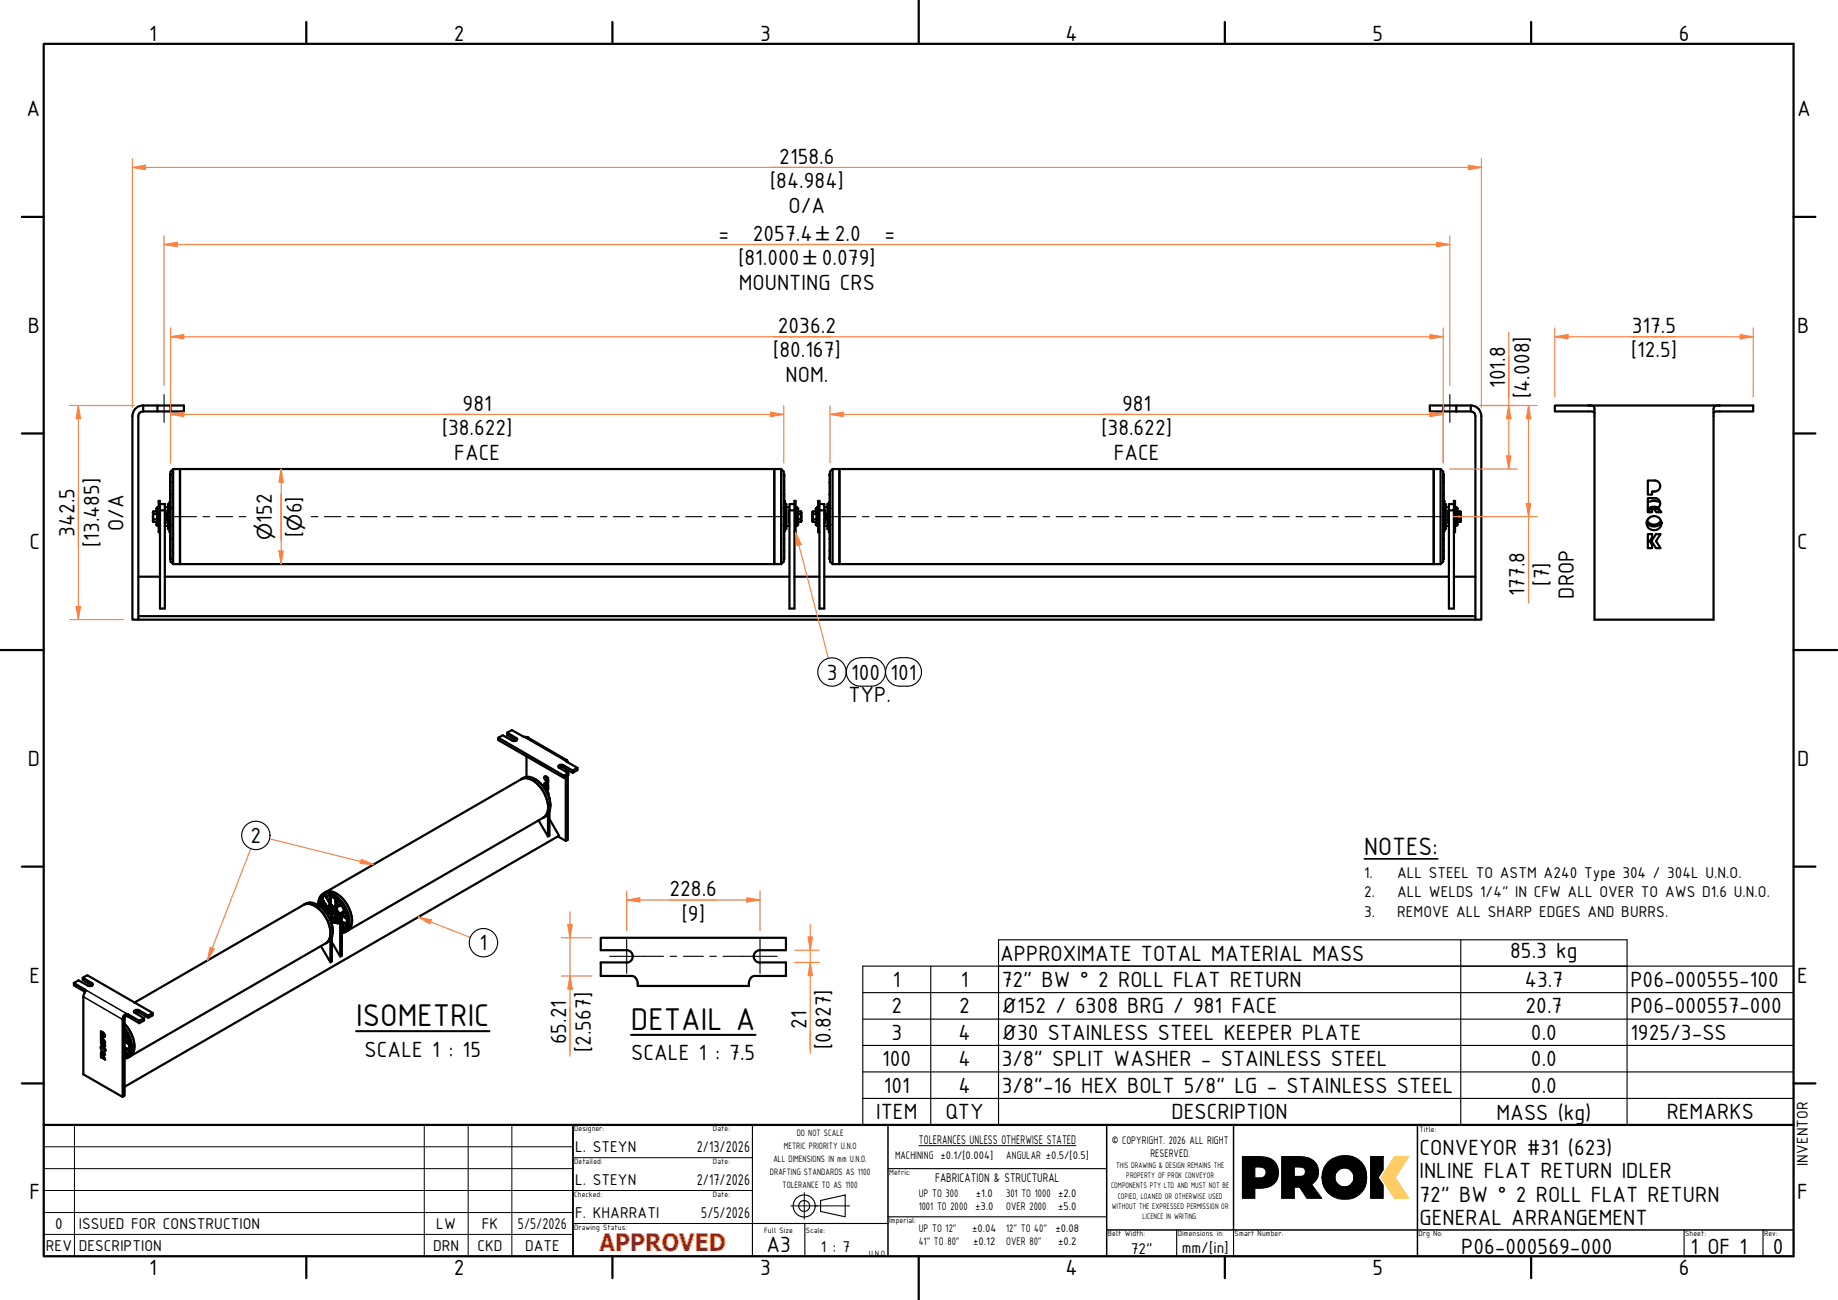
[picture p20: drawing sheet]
<svg xmlns="http://www.w3.org/2000/svg" width="420mm" height="297mm" viewBox="0 0 420 297" stroke-linecap="round" stroke-linejoin="round" font-family="sans-serif">
<defs><g id="words">
<g font-size="7.7">
<text x="81.4" y="234.5">ISOMETRIC</text>
<text x="144.2" y="235.4">DETAIL A</text>
</g>
<text font-size="6.2" x="311.9" y="195.4">NOTES:</text>
<text font-size="5.5" fill="#f00" x="137" y="285.8">APPROVED</text>
<g font-size="5.4">
<text x="34.1" y="9.3">1</text>
<text x="103.8" y="9.3">2</text>
<text x="173.8" y="9.3">3</text>
<text x="243.6" y="9.3">4</text>
<text x="313.8" y="9.3">5</text>
<text x="383.8" y="9.3">6</text>
<text x="6.1" y="26.5">A</text>
<text x="410.8" y="26.5">A</text>
<text x="178.1" y="37.4">2158.6</text>
<text x="176.1" y="43">[84.984]</text>
<text x="180.3" y="48.6">O/A</text>
<text x="164.3" y="55">=</text>
<text x="172.1" y="55">2057.4</text>
<text x="190.8" y="55">2.0</text>
<text x="202.2" y="55">=</text>
<text x="168.8" y="60.6">[81.000</text>
<text x="187.9" y="60.6">0.079]</text>
<text x="168.9" y="66.2">MOUNTING CRS</text>
<text x="6.4" y="76.1">B</text>
<text x="177.8" y="76.1">2036.2</text>
<text x="373" y="76.1">317.5</text>
<text x="410.8" y="76.1">B</text>
<text x="176.7" y="81.6">[80.167]</text>
<text x="372.9" y="81.6">[12.5]</text>
<text x="179.6" y="87.3">NOM.</text>
<text x="344" y="88.6" transform="rotate(-90 344 88.6)">101.8</text>
<text x="105.7" y="93.8">981</text>
<text x="256.5" y="93.8">981</text>
<text x="349.6" y="90.9" transform="rotate(-90 349.6 90.9)">[4.008]</text>
<text x="101" y="99.4">[38.622]</text>
<text x="251.8" y="99.4">[38.622]</text>
<text x="103.8" y="105">FACE</text>
<text x="254.6" y="105">FACE</text>
<text x="62.1" y="119.4" transform="rotate(-90 62.1 119.4)">152</text>
<text x="69" y="117.3" transform="rotate(-90 69 117.3)">6]</text>
<text x="6.7" y="125.5">C</text>
<text x="17" y="122.7" transform="rotate(-90 17 122.7)">342.5</text>
<text x="22.6" y="125" transform="rotate(-90 22.6 125)">[13.485]</text>
<text x="28.2" y="121.3" transform="rotate(-90 28.2 121.3)">O/A</text>
<text x="69" y="122.6" transform="rotate(-90 69 122.6)">[</text>
<text x="410.8" y="125.5">C</text>
<text x="348.5" y="136.3" transform="rotate(-90 348.5 136.3)">177.8</text>
<text x="354.2" y="133.8" transform="rotate(-90 354.2 133.8)">[7]</text>
<text x="359.7" y="136.8" transform="rotate(-90 359.7 136.8)">DROP</text>
<text x="189" y="155.3">3</text>
<text x="194.6" y="155.3">100</text>
<text x="203.6" y="155.3">101</text>
<text x="193.9" y="160.3">TYP.</text>
<text x="6.4" y="175">D</text>
<text x="410.8" y="175">D</text>
<text x="57.3" y="192.6">2</text>
<text x="153.1" y="204.8">228.6</text>
<text x="155.9" y="210.3">[9]</text>
<text x="109.6" y="217.1">1</text>
<text x="228.6" y="219.5">APPROXIMATE TOTAL MATERIAL MASS</text>
<text x="345.2" y="219">85.3 kg</text>
<text x="6.7" y="224.5">E</text>
<text x="204.1" y="225.5">1</text>
<text x="219.6" y="225.5">1</text>
<text x="229" y="225.5">72&quot; BW ° 2 ROLL FLAT RETURN</text>
<text x="348.6" y="225.5">43.7</text>
<text x="372.7" y="225.5">P06-000555-100</text>
<text x="410.8" y="224.5">E</text>
<text x="203.8" y="231.5">2</text>
<text x="219.3" y="231.5">2</text>
<text x="229" y="231.5">Ø152 / 6308 BRG / 981 FACE</text>
<text x="348.7" y="231.5">20.7</text>
<text x="372.7" y="231.5">P06-000557-000</text>
<text x="129.4" y="238.6" transform="rotate(-90 129.4 238.6)">65.21</text>
<text x="184.4" y="235" transform="rotate(-90 184.4 235)">21</text>
<text x="189.9" y="239.8" transform="rotate(-90 189.9 239.8)">[0.827]</text>
<text x="203.8" y="237.6">3</text>
<text x="219.1" y="237.6">4</text>
<text x="229" y="237.6">Ø30 STAINLESS STEEL KEEPER PLATE</text>
<text x="350" y="237.6">0.0</text>
<text x="372.7" y="237.6">1925/3-SS</text>
<text x="83.4" y="241.5">SCALE 1 : 15</text>
<text x="135" y="240.4" transform="rotate(-90 135 240.4)">[2.567]</text>
<text x="144.3" y="242.3">SCALE 1 : 7.5</text>
<text x="201.7" y="243.7">100</text>
<text x="219.1" y="243.7">4</text>
<text x="229" y="243.7">3/8&quot; SPLIT WASHER - STAINLESS STEEL</text>
<text x="350" y="243.7">0.0</text>
<text x="202" y="249.7">101</text>
<text x="219.1" y="249.7">4</text>
<text x="229" y="249.7">3/8&quot;-16 HEX BOLT 5/8&quot; LG - STAINLESS STEEL</text>
<text x="350" y="249.7">0.0</text>
<text x="200.3" y="255.8">ITEM</text>
<text x="216.1" y="255.8">QTY</text>
<text x="267.8" y="255.8">DESCRIPTION</text>
<text x="342.1" y="255.9">MASS (kg)</text>
<text x="381" y="255.8">REMARKS</text>
<text x="324.5" y="264">CONVEYOR #31 (623)</text>
<text x="324.5" y="269.3">I</text>
<text x="325.5" y="269.3">NLINE FLAT RETURN IDLER</text>
<text x="6.7" y="274.1">F</text>
<text x="324.5" y="274.6">72&quot; BW ° 2 ROLL FLAT RETURN</text>
<text x="410.8" y="274.1">F</text>
<text x="324.5" y="279.8">GENERAL ARRANGEMENT</text>
<text x="175.2" y="286">A3</text>
<text x="334" y="286.5">P06-000569-000</text>
<text x="386.5" y="286.5">1 OF 1</text>
<text x="405.3" y="286.5">0</text>
<text x="34.1" y="291.3">1</text>
<text x="103.8" y="291.3">2</text>
<text x="173.8" y="291.3">3</text>
<text x="243.6" y="291.3">4</text>
<text x="313.8" y="291.3">5</text>
<text x="383.8" y="291.3">6</text>
</g>
<g font-size="4.6">
<text x="186.6" y="55">±</text>
<text x="183.6" y="60.6">±</text>
<text x="62.1" y="123.3" transform="rotate(-90 62.1 123.3)">⌀</text>
<text x="69" y="121.2" transform="rotate(-90 69 121.2)">⌀</text>
</g>
<g font-size="3.9">
<text x="311.9" y="200.5">1.</text>
<text x="319.4" y="200.5">ALL STEEL TO ASTM A240 Type 304 / 304L U.N.O.</text>
<text x="311.9" y="205">2.</text>
<text x="311.9" y="209.5">3.</text>
<text x="319.4" y="205">ALL WELDS 1/4&quot; IN CFW ALL OVER TO AWS D1.6 U.N.O.</text>
<text x="319.4" y="209.5">REMOVE ALL SHARP EDGES AND BURRS.</text>
<text x="131.5" y="263.3">L. STEYN</text>
<text x="159.3" y="263.3">2/13/2026</text>
<text x="413.3" y="266.4" transform="rotate(-90 413.3 266.4)">INVENTOR</text>
<text x="131.5" y="270.8">L. STEYN</text>
<text x="159.3" y="270.8">2/17/2026</text>
<text x="12.6" y="280.8">0</text>
<text x="18" y="280.8">ISSUED FOR CONSTRUCTION</text>
<text x="99.7" y="280.8">LW</text>
<text x="110.1" y="280.8">FK</text>
<text x="118.4" y="280.8">5/5/2026</text>
<text x="131.5" y="278.3">F. KHARRATI</text>
<text x="160.3" y="278.3">5/5/2026</text>
<text x="10.5" y="285.8">REV</text>
<text x="18" y="285.8">DESCRIPTION</text>
<text x="99" y="285.8">DRN</text>
<text x="109.1" y="285.8">CKD</text>
<text x="120" y="285.8">DATE</text>
<text x="187.6" y="286">1 : 7</text>
<text x="258.5" y="286.5">72&quot;</text>
<text x="270.1" y="286.3">mm/[in]</text>
</g>
<g font-size="3.1">
<text x="210.1" y="261.3">TOLERANCES UNLESS OTHERWISE STATED</text>
<text x="213.8" y="270">FABRICATION &amp; STRUCTURAL</text>
</g>
<g font-size="2.7">
<text x="254.1" y="261.3">© COPYRIGHT. 2026 ALL RIGHT</text>
<text x="204.6" y="264.9">MACHINING ±0.1/[0.004]</text>
<text x="230" y="264.9">ANGULAR ±0.5/[0.5]</text>
<text x="263" y="264.4">RESERVED.</text>
<text x="210" y="273.4">UP TO 300</text>
<text x="223.1" y="273.4">±1.0</text>
<text x="230" y="273.4">301 TO 1000 ±2.0</text>
<text x="210" y="276.4">1001 TO 2000 ±3.0</text>
<text x="210" y="281.4">UP TO 12&quot;</text>
<text x="222.2" y="281.4">±0.04</text>
<text x="230" y="276.4">OVER 2000</text>
<text x="230" y="281.4">12&quot; TO 40&quot;</text>
<text x="241.3" y="281.4">±0.08</text>
<text x="241.9" y="276.4">±5.0</text>
<text x="210" y="284.4">41&quot; TO 80&quot;</text>
<text x="222.5" y="284.4">±0.12</text>
<text x="230" y="284.4">OVER 80&quot;</text>
<text x="241.9" y="284.4">±0.2</text>
</g>
<g font-size="2.3">
<text x="179.2" y="262.5">METRIC PRIORITY U.N.O</text>
<text x="182.1" y="259.5">DO NOT SCALE</text>
<text x="176" y="268.5">DRAFTING STANDARDS AS 1100</text>
<text x="176.8" y="265.5">ALL DIMENSIONS IN mm U.N.O.</text>
<text x="178.9" y="271.6">TOLERANCE TO AS 1100</text>
</g>
<g font-size="2">
<text x="255.1" y="266.9">THIS DRAWING &amp; DESIGN REMAINS THE</text>
<text x="257.5" y="269.3">PROPERTY OF PROK CONVEYOR</text>
<text x="254" y="271.6">COMPONENTS PTY LTD AND MUST NOT BE</text>
<text x="255.5" y="273.9">COPIED, LOANED OR OTHERWISE USED</text>
<text x="254.2" y="276.2">WITHOUT THE EXPRESSED PERMISSION OR</text>
<text x="261.2" y="278.5">LICENCE IN WRITING.</text>
</g>
<g font-size="1.9">
<text x="131.2" y="258.5">Designer:</text>
<text x="163" y="258.5">Date:</text>
<text x="324.5" y="258.7">Title:</text>
<text x="131.2" y="266">Detailed:</text>
<text x="163" y="266">Date:</text>
<text x="203.2" y="268.5">Metric:</text>
<text x="131.2" y="273.5">Checked:</text>
<text x="163" y="273.5">Date:</text>
<text x="131.2" y="281">Drawing Status:</text>
<text x="174.7" y="281.8">Full Size</text>
<text x="184.2" y="281.8">Scale:</text>
<text x="203.2" y="279.6">Imperial:</text>
<text x="198.6" y="286.9">U.N.O.</text>
<text x="253.2" y="282.5">Belt Width:</text>
<text x="269.2" y="282.5">Dimensions in:</text>
<text x="282.2" y="282.5">Smart Number:</text>
<text x="324.2" y="282.5">Drg No:</text>
<text x="385.2" y="282.5">Sheet:</text>
<text x="403.3" y="282.5">Rev:</text>
</g>
</g></defs>
<!-- layer: Visible (ISO) -->
<g fill="none" stroke="#000" stroke-width=".51">
<path d="M30.9 93.5l-.5 .9-.1 .7v46.5h1.3v-46.5l.3-.7M32.7 94l-.5 .1-.3 .3M32.7 92.7l-1 .2-.8 .6M32.7 92.7h3.3M32.7 94h3.3M32.7 92.7v1.3M36 92.7h3v1.3h-3zM39 92.7h3v1.3h-3M329.9 92.7h-3v1.3h3M329.9 92.7h3v1.3h-3zM332.9 92.7h3.3M332.9 94h3.3"/>
<path d="M336.2 94l.8 .4M336.2 92.7l1.1 .2 .7 .6M336.2 92.7v1.3M338 93.5l.5 .9 .1 .7v46.5h-1.3v-46.5l-.3-.7M363.1 92.7h37.7v1.3h-7.9a.87 .87 0 0 0-1.2 .4M363.1 92.7h-7.7v1.3h7.9a.79 .79 0 0 1 1.2 .4M363.1 92.7a.99 .99 0 0 1 1.4 .8v48.1h27.2v-48.1a1.01 1.01 0 0 1 1.4-.8M35.1 118.6v.6M35.1 116.9v1.7M35.1 117.5h.8v1.1h-.8M35.1 116.9h.8v.6M35.1 116.9v2.3"/>
<path d="M35.7 119.2v.7l.3 .3M35.9 118.6v.6h-.8M35.9 118.6v.7h.4M36 115.9l-.3 .3v.7M36 115.9v.9M36 119.3v.9M36 115.9h.3M36.3 118.5l-.4 .1h.4M36.3 116.8h-.4v1.7M36.6 115.2h1.1v1.4h-1.1zM36.6 115.2v-.7h-.3v7.1h.3M36.6 116.6v22.5h1.1v-22.5h.1v.8"/>
<path d="M37.7 115.9h.7M37.7 117.4h.4M37.7 118.7h.4M37.8 118.7v.8h-.1M38.1 117.4l.1 .1v1.1l-.1 .1M38.1 117.4v1.3M38.4 115.2h.2v5.7h-.2zM38.6 115.3h.1M38.9 116h.1M38.9 119.9v.1M38.9 113v3M38.9 110.2v2.8"/>
<path d="M38.9 116.1v3.9M38.9 114.8h-.2v6.8h.2M38.9 113h.1M38.9 110.2h.1M38.9 116.1h.1M38.9 108.6h.1M38.9 116v.1M39 116.1h.1M39 108.3l-.1 1.9M39 112.9h.1M39 110.2h.1M39 116.1h-.1"/>
<path d="M39 108.6h-.1M39 108.3h.1M39.6 107.2l-.6 .6v20.5l.6 .6M39.6 107.2v21.7M39.6 107.2h1.5M41.1 107.2h135.9v21.7h-135.9M41.1 107.2v21.7M178.6 107.2h-1.6v21.7h1.6M178.6 107.2l.6 .6v20.5l-.6 .6M178.6 107.2v21.7M179.2 112.9h.1M179.2 116.1h.1"/>
<path d="M179.2 108.6h.1M179.2 110.2h.1M179.2 108.3h.1M179.2 113h.1M179.2 116h.1M179.2 116v.1M179.2 119.9v.1M179.3 108.4v7.6M179.3 116.1v3.9M179.3 114.5h.2v6.9h-.2M179.5 115.3h.1M179.5 115.2h.2v5.7h-.2z"/>
<path d="M179.7 115.9h.8M180.5 115.2h1.1v1.4h-1.1zM181.6 116.6v22.5h-1.1v-22.5h-.2v2.9h.2M181.6 115.2v-.7h.3v7.1h-.3M181.9 115.9h.3M182.2 115.9v4.3M182.2 115.9l.3 .3v3.7l-.3 .3M182.5 119.2h.6M182.5 118.6h.6M182.5 117.5h.6M182.5 116.9h.6M183.1 118.6v.6"/>
<path d="M183.1 116.9v1.7M183.1 116.9v2.3M185.8 118.6v.6M185.8 116.9v1.7M185.8 117.5h.9v1.1h-.9M185.8 116.9h.9v.6M185.8 116.9v2.3M186.5 119.2v.7l.3 .3M186.7 118.6v.6h-.9M186.7 118.6v.7h.3M186.8 115.9h.2M186.8 115.9v.9"/>
<path d="M186.8 119.3v.9M186.8 115.9l-.3 .3v.7M187 118.5l-.3 .1h.3M187 116.8h-.3v1.7M187.3 115.2h1.1v1.4h-1.1zM187.3 115.2v-.7h-.3v7.1h.3M187.3 116.6v22.5h1.1v-22.5h.2v.8M188.4 115.9h.7M188.4 117.4h.4M188.4 118.7h.4M188.6 118.7v.8h-.2M188.8 117.4l.2 .1v1.1l-.2 .1"/>
<path d="M188.8 117.4v1.3M189.1 115.2h.3v5.7h-.3zM189.4 115.3h.1M189.7 116h.1M189.7 119.9v.1M189.7 113v3M189.7 110.2v2.8M189.7 116.1v3.9M189.7 114.8h-.2v6.8h.2M189.7 113h.1M189.7 110.2h.1M189.7 116.1h.1"/>
<path d="M189.7 108.6h.1M189.7 116v.1M189.7 108.3v1.9M189.7 112.9h.1M189.7 108.3h.1M190.3 107.2h1.6v21.7h-1.6M190.3 107.2l-.6 .6v20.5l.6 .6M190.3 107.2v21.7M327.7 107.2h-135.8v21.7h135.8M327.7 107.2h1.6M327.7 107.2v21.7M329.3 107.2l.6 .6v20.5l-.6 .6"/>
<path d="M329.3 107.2v21.7M329.9 112.9h.1M329.9 116.1h.1M329.9 108.6h.1M329.9 110.2h.1M329.9 108.3h.1M329.9 113h.1M329.9 116h.1M330 113h.1M330 116.1h.1M330 108.6h.1M330 110.2h.1"/>
<path d="M330 116h.1M330 119.9v.1M330 108.4v7.6M330 116.1v3.9M330 114.5h.2v6.9h-.2M330.2 115.3h.1M330.3 115.2h.2v5.7h-.2zM330.5 115.9h.7M331.2 115.2h1.2v1.4h-1.2zM332.4 116.6v22.5h-1.2v-22.5h-.2v2.9h.2M332.4 115.2v-.7h.2v7.1h-.2M332.6 115.9h.3"/>
<path d="M332.9 115.9l.3 .3v3.7l-.3 .3M332.9 115.9v4.3M333.2 119.2h.6M333.2 118.6h.6M333.2 117.5h.6M333.2 116.9h.6M333.8 118.6v.6M333.8 116.9v1.7M333.8 116.9v2.3M376.4 119.5a2.26 2.26 0 0 0 3.4 0M376.4 119.4a2.14 2.14 0 0 0 3.4 0M376.5 119a1.84 1.84 0 0 0 3.2 0"/>
<path d="M376.7 109.8h1.6a1.25 1.25 0 0 1 1.2 1.2 1.25 1.25 0 0 1-1.2 1.3h-.6v.7h-1zM376.7 114.7l1.5-.2 1.3 .3M377.5 113.8h1.1M377.7 116.2l-1 .6M377.7 116.2a1.84 1.84 0 0 1 2 .8M379 116a1.21 1.21 0 0 0 .5-1.4 1.21 1.21 0 0 0-1.2-.8h-1.6v3.2h1v-.8h.4l.5 .8h1.2l-.7-1a2.26 2.26 0 0 0-2.4 .3M379.1 116.2a2.14 2.14 0 0 0-2.4 .2M31.6 131.8h5M36 120.2h.3M37.7 131.8h142.8M37.7 120.2h.7M38.6 120.7h.1"/>
<path d="M38.9 123.1h.1M38.9 127.4v.1M38.9 125.9h.1M38.9 127.7h.1M38.9 120.1v3M38.9 123.1v4.4M38.9 127.5v.2M38.9 127.5h.1M38.9 120h.1M38.9 127.8h.1M38.9 120v.1M39 123.1v.1"/>
<path d="M39 120h.1M39 125.9h.1M39 127.8h.1M39 120h-.1M39.6 128.9h1.5M179.2 120h.1M179.2 123.1v.1M179.2 125.9h.1M179.2 127.5h.1M179.2 127.8h.1M179.2 123.1h.1M179.2 120v.1"/>
<path d="M179.2 127.4v.1M179.2 127.7h.1M179.3 120.1v7.6M179.5 120.7h.1M179.7 120.2h.8M181.6 131.8h5.7M181.9 120.2h.3M186.8 120.2h.2M188.4 131.8h142.8M188.4 120.2h.7M189.4 120.7h.1M189.7 123.1h.1"/>
<path d="M189.7 127.4v.1M189.7 125.9h.1M189.7 127.7h.1M189.7 120.1v3M189.7 123.1v4.4M189.7 127.5v.2M189.7 127.5h.1M189.7 120h.1M189.7 127.8h.1M189.7 120v.1M189.7 123.1v.1M327.7 128.9h1.6"/>
<path d="M329.9 120h.1M329.9 123.1v.1M329.9 125.9h.1M329.9 127.8h.1M330 120v.1M330 127.5h-.1M330 123.1h-.1M330 125.9h-.1M330 127.4v.1M330 127.7h.1M330 120.1v7.6M330.2 120.7h.1"/>
<path d="M330.5 120.2h.7M332.4 131.8h4.9M332.6 120.2h.3M376.7 122h1v.8l-.6 .8 .6 .9v.8h-1zM378.5 122h1.1l-1.1 1.6 1.1 1.7h-1.1l-1-1.7zM31.6 140.8h305.7M31.6 141.6h305.7M113.9 168.6v.5l15 8.6M116 167.4l1-.6 2.6 1.5 .9 .1 9 5.3M116 167.4l2 1.2a.39 .39 0 0 1 .2 .6 .39 .39 0 0 1-.6 .1h-.5l-2.2-1.3-1 .6 15 8.6 1-.6M116 167.4v.6l2.1 1.2M119.2 178a3.4 3.4 0 0 1 4 1.5 6.8 6.8 0 0 1 1.9 6.3l-.9 1"/>
<path d="M119.2 178a3.1 3.1 0 0 1 4.3 1 7.1 7.1 0 0 1 2.1 6.5l-.5 .8-.9 .5M119.2 178l-44.9 25.9M120.4 172.8v4.7M122.2 178a7.4 7.4 0 0 1 3.6 6.2M124.5 179.6l-.1-.3a.28 .28 0 0 1 .1-.3 .28 .28 0 0 1 .3-.1l.5 .4v1.2l-.3-.2 .3-.2M124.5 179.6l-.2 .3 .5-.3 .3 .2M124.8 177.4l.5 .8M124.8 179l.2 .4M124.9 179.9l.1 .1M125 178.5l-.4-.2-.2-.5a.29 .29 0 0 1 0-.3 .29 .29 0 0 1 .4-.1l.5 .3v1.2l-.3-.1 .3-.2M125 179.4l-.5 .2M125 179.4l-.2 .2"/>
<path d="M125.3 178.3l-.3 .2v.3M125.3 179.8l-.3 .2v.3M125.3 179.6l-.6 .5-.3-.2M127.8 175.4l.8-.1 2.3 1.3v-.5M127.8 175.4a.4 .4 0 0 1-.1-.5 .4 .4 0 0 1 .5-.2l.6 .2 2.1 1.2M127.8 175.4l2.1 1.2M129.3 175.7v.6M129.3 177.5v14.6M129.6 173.7h-.3l.1 .3 2.6 1.5M129.6 173.7l.2 .5M129.8 177.2v14.7l-.5 .2M129.8 176v.6"/>
<path d="M129.9 176.6v.6l-1 .5v-.5M132 175.5l-1.1 .6M132 175.5v.5l-1.1 .6M124.2 186.8l-44.8 25.9M124.8 180.5l.6 .7-.1 .5M125.3 181.5l.1 .1M125.3 186.1v5M125.5 182.2l.1 .2M125.6 182.4v.1M125.6 187.1l2.2 3.9-99.3 57.3M125.6 185.4v5.5l-.3 .2-2.2-3.7M127.6 191.1l1.7 1"/>
<path d="M69.4 206.7a3.5 3.5 0 0 1 4 1.5 6.7 6.7 0 0 1 1.8 6.5l-.7 .8M69.4 206.7a3 3 0 0 1 4.1 .8 7 7 0 0 1 2.4 6.7l-.5 .8-.9 .5M69.4 206.7l-38.7 22.4M72.5 206.7a7.5 7.5 0 0 1 3.6 6.2M72.8 206.9a2.07 2.07 0 0 1 2.2-2.6 6.9 6.9 0 0 1 4.4 7.4 1.9 1.9 0 0 1-1.3 1.3M72.8 206.7a2.19 2.19 0 0 1 .7-2.2 2.19 2.19 0 0 1 2.4-.3 7.1 7.1 0 0 1 3.8 7.9 1.81 1.81 0 0 1-1.6 1.1M72.8 206.9a2.09 2.09 0 0 1 1-2.3 2.09 2.09 0 0 1 2.5 .3 6.8 6.8 0 0 1 3 6.9 1.61 1.61 0 0 1-1.2 1.2M73 206.3l-.1 .6a2.03 2.03 0 0 1 1-2.2 2.03 2.03 0 0 1 2.4 .3 6.8 6.8 0 0 1 3 6.7 1.66 1.66 0 0 1-1.2 1.2M73 206.4l1.3 .6M73.1 206.7l.2 .1-.2-.1v.4M73.2 207h.1M73.2 207v-.1l.1 .1"/>
<path d="M73.2 206.9v.1M73.3 206.8l.1 .2M73.4 206.5v.5M73.4 206.2v.1M73.4 206.4h.1M73.4 205.2l-.1 .2a.5 .5 0 0 0-.1 .8l.8 .4 .1-.2M73.4 207l1.3 .7 .4-.2 .1 .2a1.05 1.05 0 0 1 1.4 .7M73.4 206.9h.1M73.4 205.3l.6 1.1M73.4 207l.4-.3 1.3 .8M73.4 207l-.2 .1M73.7 206.6v.2"/>
<path d="M73.8 206l-.1 .4M73.9 204.8l-.3 .4 .7 1.2a.75 .75 0 0 0 .9 .6M73.9 204.8l.4-.1 .8 1.3a.77 .77 0 0 1 0 1M73.9 204.8h.1M74 206.7v.2v-.2M74 206.4v.1M74.2 208.1l.1-.1a.88 .88 0 0 1 1.3 .2l1.7 1.5 .3 .7a.39 .39 0 0 1 0 .4 .39 .39 0 0 1-.4 .2l-1.5-.3M74.3 203.9a3.5 3.5 0 0 1 4.1 1.5 6.8 6.8 0 0 1 1.8 6.3l-.3 .6-.5 .4M74.3 203.9l-.5 .3M74.4 207.8a1.13 1.13 0 0 1 1.4 .3l1.7 1.7 .2 .8-.3 .3M74.5 204.6v.2l.9 1.1M74.5 215.5l-44.8 25.9"/>
<path d="M74.5 204.7l.9 .1-.1 1M74.5 208.5a.85 .85 0 0 1 1.3 .8l.1 .2a.48 .48 0 0 1-.4 .7 .73 .73 0 0 0 .6-.6 .73 .73 0 0 0-.3-.7l-.2-.3a.56 .56 0 0 0-1-.1M74.6 208.6a.95 .95 0 0 1 .9 .5 .95 .95 0 0 1 0 1M74.6 204.4l-.4 .1M74.9 208.3l-.2 .1 .1-.1M75.1 207.6a1.13 1.13 0 0 1 1.8 .8l.1 .2M75.3 205.8h.1M75.3 207.7a1.08 1.08 0 0 1 1.5 .7M75.3 207.4a1.45 1.45 0 0 1 1.8 1.2M75.5 207.9l.4 .1 .4 .3M75.5 214.8v5.1M75.8 210.9l.1 .4"/>
<path d="M75.9 214.1v5.6l-.4 .2-2.1-3.7M75.9 210l-.2 .1h.2M76 209.4l-.1 .6M76 210.1l.2 .5zM76 209.9h.2l-.2 .2zM76 209.9l.7-.2 .3 .4M76.1 208.4l.3-.1 1.3 .7M76.2 210.6l.3 .2zM76.2 209.9l.3 .2zM76.2 208.6l1.1 .6M76.3 209.7a.6 .6 0 0 1 .6 .2 .6 .6 0 0 1 .1 .7M76.4 209.7a.65 .65 0 0 1 .8 .8"/>
<path d="M76.5 210.1l.2 .5zM76.6 207.1l.1-.1-.1-1.7-1-.5-.1 1.2a1.03 1.03 0 0 0 1.1 1.2M76.7 209.7l-.3 .2M76.7 210.6l-.2 .2zM76.7 210.3l.3-.2v.5l-.3 .1M76.9 205.6l.9 1M76.9 205.6v1.2l.2 .1 .7-.2M77 210.6l-.2 .1M77.1 207.2l.9-.3 .2 .3 .5 .9-.7 .5M77.1 207.1a1 1 0 0 0 0 1.1 1 1 0 0 0 .9 .5M77.1 210v.5M77.1 207.1h.1"/>
<path d="M77.2 210.5h-.2h.1M77.2 210.5l-.2 .1M77.2 210.5h.1M77.7 209l-.4 .2 .5 .8M77.7 209l.4 .8-.3 .2M77.8 209.2h.3l1.1 .8v1.1M77.8 210v8.6M78.1 209.8v8.5l-.3 .3-1.9-3.3M78.1 210.6l1.2 .5M78.1 211.3l.6 1-.3 .3M78.2 210.8l.5 1.3 .2 .1M78.3 210.9l.9 .5-.3 .7"/>
<path d="M78.3 210.9h.1M78.4 212.6l-.3 .2M78.7 208.3l-.5 .6 1 .8M78.8 208.4l.4 1.2M79.2 212.2l-.4 .3M79.4 212.7l-.5 .3M143.2 217.1a1.42 1.42 0 0 1 1.5 1.4 1.42 1.42 0 0 1-1.5 1.4M143.3 219.9h-6v3.1h7.1a1.72 1.72 0 0 1 1.4 1.7v.6h25.4v-.6a1.63 1.63 0 0 1 1.3-1.7h7.2v-3.1h-6M143.3 217.1h-6v-2.8h42.4v2.8h-6a1.42 1.42 0 0 0-1.4 1.4 1.42 1.42 0 0 0 1.4 1.4M16.9 224.6l2.5 1.5a.75 .75 0 0 1-.2 1l-.2 .5v17.9l9 5.1M16.9 224.6v.6l2.5 1.4M18.9 223.4l1-.6 15 8.7-1 .6"/>
<path d="M18.9 223.4l2.1 1.2a.39 .39 0 0 1 .2 .6 .39 .39 0 0 1-.5 .1l-.5-.1-2.3-1.2-1 .6M18.9 223.4v.5l2.2 1.3M23 239.1a.81 .81 0 0 1 .9 .3 .81 .81 0 0 1 0 1l-.7-.5zM23.5 239l.2 .8 .4 .3M23.5 238.4l.2 .4 .2-.1M23.5 235.9v.7M23.5 237.5v.7M23.6 238.2l-.5 .2v-1.2l.8 .6 .1 .5-.2 .2M23.6 236.7l-.5 .2v-1.2l.6 .3 .3 .4a.32 .32 0 0 1 0 .4 .32 .32 0 0 1-.4 .1l-.2-.1M23.8 238.5l.3 .5-.4-.2M23.9 238.4l-.1 .1M24 236.6l-.2-.1-.4 .3v.3l-.3-.2"/>
<path d="M24 238.1l-.6 .2v.3l-.3-.2M24 238.2l-.6 .1M28.5 234a6.7 6.7 0 0 1 1.9 6.6l-.7 .8M28.5 235.5a5.5 5.5 0 0 1 .8 5.7l-.8 .5M28.5 234.9a6 6 0 0 1 1.2 6.3l-.6 .6-.6 .1M28.5 235.6a5.2 5.2 0 0 1 .7 5.6l-.7 .4M28.5 237.7l1 .7M28.5 235.9l.4 .8-.4 .4M28.5 238l1 .7v1.1M28.5 239.4l1 .4M28.5 231.8h.8l2.5 1.4v.6l-2.7-1.6h-.3l-.3 .3v17.9l-.5 .2v-17.8zM28.5 239.6l1 .5-.4 .8-.6-1.1"/>
<path d="M29 237l-.5 .5M29 237.1l.4 1.2M29.5 238.4h.1M30.8 231.4l.8-.1 2.3 1.3v-.5M30.8 231.4a.4 .4 0 0 1-.1-.5 .4 .4 0 0 1 .5-.2l.5 .1 2.2 1.3M30.8 231.4l2.1 1.2M32.9 232.6l-1.1 .6M32.9 232.6v.6l-1.1 .6M34.9 231.5v.5l-1 .6M23.4 241.4l-.3 .2 .3 .2-.2-.8 .2-.5-.3-.1v1.2M23.4 241.1l.3-.4 .3 .2-.3 .4 .3 .8-.3-.2 .2-.1M23.8 240.8v.1"/>
<path d="M23.9 241.1l-.1-.2-.4 .2 .3 .8M28.5 240.1l.4 .9-.3 .3M28.7 241.4l-.2 .1M29.4 240.9l-.4 .3M29.7 241.4l-.5 .3"/>
<circle cx="378.2" cy="119.5" r="1.66"/>
</g>
<g fill="#000">
<circle cx="35.9" cy="119.1" r=".25"/>
<circle cx="35.9" cy="117" r=".25"/>
<circle cx="38.9" cy="116.1" r=".25"/>
<circle cx="38.9" cy="120" r=".25"/>
<circle cx="179.3" cy="116.1" r=".25"/>
<circle cx="179.3" cy="120" r=".25"/>
<circle cx="186.7" cy="119.1" r=".25"/>
<circle cx="186.7" cy="117" r=".25"/>
<circle cx="189.7" cy="116.1" r=".25"/>
<circle cx="189.7" cy="120" r=".25"/>
<circle cx="330" cy="116.1" r=".25"/>
<circle cx="330" cy="120" r=".25"/>
<circle cx="120.6" cy="168.5" r=".25"/>
<circle cx="73.4" cy="205.2" r=".25"/>
<circle cx="74.1" cy="206.6" r=".25"/>
<circle cx="74.5" cy="204.6" r=".25"/>
<circle cx="74.5" cy="204.7" r=".25"/>
<circle cx="75.2" cy="207" r=".25"/>
<circle cx="75.2" cy="207.7" r=".25"/>
<circle cx="75.4" cy="205.9" r=".25"/>
<circle cx="75.6" cy="204.8" r=".25"/>
<circle cx="75.7" cy="204.8" r=".25"/>
<circle cx="76.5" cy="209.7" r=".25"/>
<circle cx="76.8" cy="209.9" r=".25"/>
<circle cx="77" cy="210.3" r=".25"/>
<circle cx="78" cy="208.7" r=".25"/>
<circle cx="78.2" cy="210.8" r=".25"/>
<circle cx="78.9" cy="212.1" r=".25"/>
<circle cx="78.9" cy="212.2" r=".25"/>
<circle cx="28.5" cy="239.6" r=".25"/>
<circle cx="29.5" cy="239.8" r=".25"/>
<circle cx="29.1" cy="240.9" r=".25"/>
<circle cx="29.2" cy="240.9" r=".25"/>
</g>
<!-- layer: Symbol (ISO) -->
<path d="M81.4 235.6h30.5M144.2 236.5h28.5" fill="none" stroke="#000" stroke-width=".47"/>
<!-- layer: Visible Narrow (ISO) -->
<g fill="none" stroke="#000" stroke-width=".34">
<path d="M118 168.6v.5M119.5 168.3l.5 .2M120 168.5l9.5 5.5M120.6 168.5h-.6M125.3 178.1l-.5 .3M128.8 174.9v.5M129 173.7l.5-.1-.1 .4M73 206.4h.1M73 206.4v.6M73 206.4v.6zM73 206.3h.1M73.1 206.4l-.1 .6"/>
<path d="M73.1 206l.1 .2zM73.1 206.4l1.3 .7M73.1 206.3l-.2 .7M73.1 206.4h.1M73.1 206.4h-.1M73.1 206.3l1 .5M73.1 206.3h.1M73.1 206l.1 .1zM73.1 206l.3-.7-.2 .7M73.1 206.3l1 .4M73.2 206.2l.8 .3M73.2 206.1l.8 .4z"/>
<path d="M73.2 206.1l.8 .4M73.4 205.2h.1M73.4 205.2l.2 .1M73.4 205.3l-.3 .7M73.5 205.3l.5 1.1M73.5 205.3h-.1l-.3 .7M73.6 205.3h-.2l-.4 .8 1 .5 .1-.2M73.6 205.3l.5 1.1M73.6 205.3h.1M73.7 205h.1M73.6 205v.2zM73.6 205h.1"/>
<path d="M73.6 205.2l.7 1.2M73.7 205.1l.6 1.3M74 206.4v.1M74.1 206.4v.2M74.1 206.8l.4 .3M74.1 206.4h.1M74.1 206.8h.1M74.1 206.7l.5 .5M74.1 206.7v.1M74.1 206.8l.4 .4M74.2 204.6v.1M74.2 204.6l.1 .2"/>
<path d="M74.2 204.6l-.3 .2M74.2 204.6h.1M74.3 204.6l.1 .1M74.3 204.6l-.7 .4M74.3 204.7l-.6 .3 .2-.2M74.3 206.4h.1M74.3 204.7v.1M74.3 204.7l-.7 .3 .3-.2M74.3 204.6l-.4 .2M74.3 204.4l-.3 .1M74.3 206.4l.4 .5 .4 .1M74.3 206.4l.3 .5 .5 .1"/>
<path d="M74.3 206.4l-.6-1.3 .6 1.3M74.3 206.4l.4 .5h.5M74.3 204.8l.9 1.3a.51 .51 0 0 1 0 .8 .51 .51 0 0 1-.8-.2l-.1-.3M74.3 204.8l-.3-.1-.4 .3 .7 1.4M74.3 204.8l.8 1.1M74.4 204.7l.7 1.2M74.4 204.7l.8 1.2M74.5 204.6h.9M74.5 204.8v-.2a.67 .67 0 0 1 1 .3M74.5 204.6h.1M74.5 204.7h.1M74.5 204.7v.1"/>
<path d="M74.5 204.6v.2M74.5 204.6l.9 .1-.1 1.1M74.5 204.6l.8 .1M74.5 204.6l.9 .1M74.5 204.5v.1M74.5 204.6v.1M74.5 204.8l.7 1M74.6 204.4h-.1M75.1 205.9l.2 .3a.54 .54 0 0 1-.1 .8 .54 .54 0 0 1-.8-.3l-.1-.3M75.1 205.9l.3 .6-.2 .5M75.2 205.9l.2 .9-.3 .3M75.2 205.8h.1"/>
<path d="M75.2 205.8h.2M75.2 205.9h-.1M75.2 205.7h.1M75.2 205.7l.1 .1M75.2 205.7l-.7-.9 .8 .9M75.2 205.7v.1M75.3 204.7l.2 .2M75.3 204.7h.1M75.4 204.6l.1 .3M75.4 205.8h.1M75.4 204.7v.1M75.4 205.8v.1"/>
<path d="M75.5 204.9l-.1 .9M75.5 206a.96 .96 0 0 0 1.2 1.1l.1-.4M75.5 204.9h.1M75.6 206h.1M75.6 206l.1-1.1-.1 1.1M75.6 206l.3 .9 .7 .2a1.01 1.01 0 0 1-1-1.1M75.6 206a.8 .8 0 0 0 .2 .9 .8 .8 0 0 0 .9 .1l.1-.3M75.6 204.8l1 .5M75.6 206l.1 .5 .4 .5h.6M75.6 204.8h.1M75.6 204.9v1.1M75.7 204.9l-.1 1.1"/>
<path d="M75.7 204.8l-.1 .1M75.7 204.8l.9 .6 .2 1.3M75.7 204.8v.1M75.7 204.8h.1M75.7 204.8l.9 .5M75.8 208.1l-.2 .1M76.6 205.3l.1 .2M76.6 205.3h.1M76.6 205.3l.2 .2zM76.7 205.5a1.07 1.07 0 0 0-1.1-.7l-.1 1.2M76.7 205.5l.1 1.2M76.7 206.7h.1"/>
<path d="M76.8 206.7h.1M76.8 205.7l.2-.1 .8 1-.7 .3M76.8 205.7l.1 1 .2 .2M76.8 206.7l-.2 .5M76.8 206.7v.3l-.3 .2M76.8 205.7l.2 1M76.9 205.7l.1 1-.1-1M76.9 205.7l.1 1M76.9 205.6h.1M76.9 205.6v.1M77 206.7l.1 .1M77 205.6l-.1 .1"/>
<path d="M77 205.6l.7 1.1M77 205.6l.2 .2a.83 .83 0 0 1 .6 .9M77 206.7h.1M77 206.7l.1 .1zM77 205.6h.1M77.1 206.9h.1M77.1 207.1a.97 .97 0 0 0 0 1.1 .97 .97 0 0 0 .9 .4M77.2 207.1l-.2 .1M77.2 207.2a.95 .95 0 0 0 .8 1.4M77.2 207.2a.91 .91 0 0 0-.1 1 .91 .91 0 0 0 .9 .4l.7-.5M77.2 207.1h-.1M77.3 209.6l-.1 .1"/>
<path d="M77.7 209.1l.5 .1M77.7 206.6v.1M77.7 206.6l-.6 .2 .6-.1M77.7 206.6l-.6 .2M77.8 206.4l-1-.8 1 .8M77.8 209.1l.4 .1M77.8 206.4v.3M77.8 206.4h.1M77.8 206.7l-.7 .2M77.9 209.1l-.1 .1M77.9 206.7l.8 1.2M77.9 206.8l.7 .9 .1 .4"/>
<path d="M77.9 206.8h.1M77.9 206.8l.8 1.2M77.9 206.8l.2 .1M77.9 206.7v.1M77.9 206.7l-.7 .4M77.9 206.9l-.7 .3M77.9 206.8l-.8 .3M78 206.9l-.8 .3a.91 .91 0 0 0 .8 1.4l.7-.5M78 206.9h.1M78 208.6h.1M78.1 208.6l-.2 .1M78.1 206.9l.6 1.2"/>
<path d="M78.1 208.6l-.1 .1M78.1 206.9h.1M78.1 206.9l.6 1.1M78.1 210.6h.1M78.1 211.2l.6 1.1M78.1 211.1l.6 1.1M78.1 210.6l1.1 .5M78.1 211.2l.6 1M78.2 208.8l.1 .3M78.2 209.2l1.1 .8M78.2 208.8h.1M78.2 209.2l1 .7"/>
<path d="M78.2 208.9l.1 .1M78.2 208.9l.6-.5 .4 1.2M78.3 210.8h.1M78.2 208.9h.1M78.2 209.2l1 .6M78.2 211l.6 1.1M78.3 208.9l.5-.5-.5 .5M78.3 208.9v.1zM78.3 210.9l-.1 .1M78.3 210.9l.9 .5-.3 .8-.2-.1M78.3 210.8l-.1 .2 .6 1.2 .4-.8-.1-.2M78.3 210.8l.8 .4"/>
<path d="M78.3 209l.8 .6-.8-.6M78.3 210.8l.9 .4M78.4 212.6l-.3 .1M78.7 208.1h.1M78.7 212.3l-.6 .4 .3-.1M78.7 212.3l-.6 .4M78.7 208.4h.2l.3 1.2-.9-.5M78.7 208v.1M78.7 212.2l-.1 .3-.5 .3M78.7 212.2v.2l-.3 .3M78.7 208.4l-.5 .4M78.7 208.3v.1"/>
<path d="M78.7 212.4h.1M78.7 212.2h.1M78.7 208.3h.1a1.42 1.42 0 0 1 .4 1.3M78.7 208.3l.3 .1M78.7 208.3l-.5 .5M78.7 208.3h.2l.4 1.2M78.7 207.9v.2M78.7 212.1h.1M78.7 212.1l-.5-1.1 .6 1.1M78.7 212.2v.2M78.7 212.4l-.3 .2M78.7 208.4l-.5 .5"/>
<path d="M78.7 208.1l-.6 .5M78.7 208.1l-.7 .5M78.8 212l.1 .1zM78.8 212.1h.1M78.9 212.1v.1M78.9 212.2h.1M78.9 208.4h.1M79 212.5l-.3 .1M79 208.4l.2 1.3M79 212.2h-.1M79.1 211.2h.1M79.1 211.2a.64 .64 0 0 1-.2 1"/>
<path d="M79.1 211.2l.2 .2M79.2 209.6l-.9-.6 .9 .6M79.2 211.2v.5l-.2 .5M79.2 209.6h-.1M79.2 212.2l-.1 .1M79.2 209.5v.1M79.2 211.1l-1-.5 1 .5M79.2 209.9l.1 .4-.1 .8M79.2 209.8v.1M79.2 209.8l.1 .2M79.2 211.1h.1M79.2 209.8h.1"/>
<path d="M79.2 209.8l.2 1.3M79.2 211v.1M79.2 211l-1-.4 1 .5M79.2 211h.1M79.2 211.4h.1M79.2 210h.1M79.3 209.5l-.1 .2v-.1M79.3 211.4l-.3 .8M79.3 210l-.1 1.1M79.3 211.1h.1M79.3 209.5l-.1 .1M79.3 210v1.1"/>
<path d="M79.3 210h.1M19 227.7l9 5.2 .5-.2M19.4 226.6v-.5l9.4 5.4M19.9 226.3l-.6 .7M21 224.6v.6M24 236.7l-.4 .2M28.5 237.6v.1M28.5 237.5l.6-.4 .4 1.3-1-.7M28.5 235.7l.5 1M28.5 237.9l1 .6M28.5 239.6h.1M28.5 235.9l.4 .8-.4 .4 .4-.3"/>
<path d="M28.5 235.8l.5 .9M28.5 239.8l.5 1.1 .5-.7-.1-.3M28.5 239.3l1 .5-1-.5M28.5 238l1 .6zM28.5 237.6h.1M28.5 239.9l.5 1M28.5 239.7h.1M28.5 239.3l1 .5M28.5 237.9l1 .7M28.5 240l.5 .9M28.5 237.6l.5-.5-.5 .5M28.5 237.6l.1 .1z"/>
<path d="M28.5 239.6v.1M28.5 239.6l1 .5M28.5 237.7h.1M28.5 239.6l.9 .3M28.6 237.7l.8 .6M28.6 239.6l.8 .3M28.8 231.5l-.6 .7 .4 .2M28.8 231.5l.5 .3v.5M29 236.7l-.5-.8 .5 .9M29 236.7v.1M29 236.8l-.5 .4M29 236.7h.1"/>
<path d="M29 236.8h.1M29 237.1l-.5 .5M29 237.1l.1 .1M29 237a.94 .94 0 0 1 .5 1v.3M29 237l.2 .1M29 237l-.5 .5M29 237h.1a1.42 1.42 0 0 1 .4 1.3M29 236.8l-.5 .5M29.1 237.2l.3 1.1M29.2 237.1l.3 1.3M29.2 237.1v.1M29.4 238.3l-.9-.6 .9 .6"/>
<path d="M29.4 239.9a.49 .49 0 0 1-.1 .8l-.1 .2M29.4 239.9l.1 .2M29.4 239.9h.1M29.4 238.3h.1M29.4 239.9h.1a.55 .55 0 0 1-.2 .8l-.1 .2M29.5 238.6v1.2M29.5 239.8h.1M29.5 238.6v1.2l-1-.5M29.5 238.6v.1M29.5 238.6h.1M29.5 238.3v.1M29.5 238.5l.1 1.3"/>
<path d="M29.5 238.6l.1 .1M29.5 238.5v.1M29.6 239.8h-.1M29.6 238.7v1.1M29.6 238.7l-.1 1.1M29.6 238.7h.1M29.6 239.8h.1M31.8 230.9v.5M28.5 240.1l.4 1M28.5 240.1l.5 .9M28.7 241.3l-.2 .1M28.9 241.1l-.4 .3"/>
<path d="M29 241l-.3 .4M29 240.9a.42 .42 0 0 1-.5 .6l.5-.3v-.2M29 240.8l-.5-1.1 .5 1.1M29 240.9v.2M29 241.1l-.3 .3M29 241.1h.1M29 240.8h.1M29 240.9v.1M29.1 240.8v.1M29.2 240.9h.1M29.2 241.2l-.2 .1M29.4 240.9l-.1 .1"/>
<path d="M29.5 240.1l-.4 .8-.1-.1 .1 .1M29.5 240.1l-.3 .8M29.5 240.1h.1M29.5 240.1v.1"/>
</g>
<g fill="#000">
<circle cx="73" cy="206.4" r=".17"/>
<circle cx="73" cy="206" r=".17"/>
<circle cx="73.1" cy="206" r=".17"/>
<circle cx="73.2" cy="206.2" r=".17"/>
<circle cx="73.3" cy="207" r=".17"/>
<circle cx="73.3" cy="206.8" r=".17"/>
<circle cx="73.4" cy="205.3" r=".17"/>
<circle cx="73.4" cy="205.2" r=".17"/>
<circle cx="73.6" cy="205.2" r=".17"/>
<circle cx="73.6" cy="205" r=".17"/>
<circle cx="73.6" cy="205.3" r=".17"/>
<circle cx="74" cy="206.6" r=".17"/>
<circle cx="74" cy="206.5" r=".17"/>
<circle cx="74" cy="206.4" r=".17"/>
<circle cx="74.1" cy="206.4" r=".17"/>
<circle cx="74.1" cy="206.9" r=".17"/>
<circle cx="74.1" cy="206.8" r=".17"/>
<circle cx="74.3" cy="206.4" r=".17"/>
<circle cx="74.3" cy="204.7" r=".17"/>
<circle cx="74.5" cy="204.8" r=".17"/>
<circle cx="75.1" cy="206" r=".17"/>
<circle cx="75.1" cy="205.9" r=".17"/>
<circle cx="75.2" cy="205.8" r=".17"/>
<circle cx="75.2" cy="205.7" r=".17"/>
<circle cx="75.3" cy="205.8" r=".17"/>
<circle cx="75.3" cy="204.7" r=".17"/>
<circle cx="75.4" cy="205.8" r=".17"/>
<circle cx="75.5" cy="206" r=".17"/>
<circle cx="75.6" cy="206" r=".17"/>
<circle cx="75.6" cy="204.9" r=".17"/>
<circle cx="75.7" cy="204.9" r=".17"/>
<circle cx="75.7" cy="204.8" r=".17"/>
<circle cx="76.6" cy="205.3" r=".17"/>
<circle cx="76.7" cy="205.5" r=".17"/>
<circle cx="76.8" cy="206.7" r=".17"/>
<circle cx="76.8" cy="205.7" r=".17"/>
<circle cx="76.9" cy="206.7" r=".17"/>
<circle cx="77" cy="205.6" r=".17"/>
<circle cx="77" cy="206.7" r=".17"/>
<circle cx="77.1" cy="206.8" r=".17"/>
<circle cx="77.2" cy="207.1" r=".17"/>
<circle cx="77.2" cy="207.2" r=".17"/>
<circle cx="77.7" cy="206.5" r=".17"/>
<circle cx="77.8" cy="206.4" r=".17"/>
<circle cx="77.8" cy="206.7" r=".17"/>
<circle cx="77.9" cy="206.8" r=".17"/>
<circle cx="78" cy="208.6" r=".17"/>
<circle cx="78.1" cy="208.6" r=".17"/>
<circle cx="78.1" cy="206.9" r=".17"/>
<circle cx="78.2" cy="211" r=".17"/>
<circle cx="78.2" cy="210.6" r=".17"/>
<circle cx="78.2" cy="208.9" r=".17"/>
<circle cx="78.2" cy="208.8" r=".17"/>
<circle cx="78.3" cy="208.9" r=".17"/>
<circle cx="78.3" cy="209.1" r=".17"/>
<circle cx="78.3" cy="209" r=".17"/>
<circle cx="78.7" cy="212.4" r=".17"/>
<circle cx="78.7" cy="208" r=".17"/>
<circle cx="78.7" cy="212.2" r=".17"/>
<circle cx="78.7" cy="212.1" r=".17"/>
<circle cx="78.8" cy="212.1" r=".17"/>
<circle cx="78.9" cy="208.4" r=".17"/>
<circle cx="78.9" cy="212.2" r=".17"/>
<circle cx="79" cy="212.2" r=".17"/>
<circle cx="79.1" cy="209.6" r=".17"/>
<circle cx="79.1" cy="211.3" r=".17"/>
<circle cx="79.1" cy="211.2" r=".17"/>
<circle cx="79.1" cy="209.7" r=".17"/>
<circle cx="79.2" cy="209.6" r=".17"/>
<circle cx="79.2" cy="209.9" r=".17"/>
<circle cx="79.2" cy="211.4" r=".17"/>
<circle cx="79.2" cy="211.1" r=".17"/>
<circle cx="79.2" cy="209.8" r=".17"/>
<circle cx="79.3" cy="211.4" r=".17"/>
<circle cx="79.3" cy="210" r=".17"/>
<circle cx="79.3" cy="211.1" r=".17"/>
<circle cx="28.5" cy="237.6" r=".17"/>
<circle cx="28.5" cy="239.7" r=".17"/>
<circle cx="28.5" cy="237.9" r=".17"/>
<circle cx="28.5" cy="237.8" r=".17"/>
<circle cx="28.5" cy="237.7" r=".17"/>
<circle cx="28.9" cy="236.7" r=".17"/>
<circle cx="28.9" cy="236.8" r=".17"/>
<circle cx="29" cy="237.1" r=".17"/>
<circle cx="29" cy="236.7" r=".17"/>
<circle cx="29.1" cy="237.2" r=".17"/>
<circle cx="29.4" cy="238.4" r=".17"/>
<circle cx="29.4" cy="239.9" r=".17"/>
<circle cx="29.4" cy="240" r=".17"/>
<circle cx="29.4" cy="238.3" r=".17"/>
<circle cx="29.5" cy="238.3" r=".17"/>
<circle cx="29.5" cy="239.8" r=".17"/>
<circle cx="29.5" cy="238.6" r=".17"/>
<circle cx="29.5" cy="238.7" r=".17"/>
<circle cx="29.6" cy="238.7" r=".17"/>
<circle cx="29" cy="240.8" r=".17"/>
<circle cx="29" cy="241" r=".17"/>
<circle cx="29" cy="240.9" r=".17"/>
<circle cx="29.1" cy="240.9" r=".17"/>
<circle cx="29.2" cy="240.9" r=".17"/>
<circle cx="29.5" cy="240.1" r=".17"/>
</g>
<!-- layer: Hatch (ISO) -->
<g fill="#000">
<path d="M286.9 266.6h1.2a1.28 1.28 0 0 1 1.2 .7 1.28 1.28 0 0 1-.1 1.3l-.7 .5h-1.6zM284 264.3h4.1a3.7 3.7 0 0 1 4.1 3.2 3.5 3.5 0 0 1-3.6 4h-1.7v2.3h-2.9z" fill-rule="evenodd"/>
<path d="M295.9 266.6v2.2h1.2a1.1 1.1 0 0 0 1.3-1.1 1.1 1.1 0 0 0-1.3-1.1zM293 264.3v9.5h2.9v-2.5h1.2l1.6 2.5h3.4l-2.3-3.1a3.5 3.5 0 0 0 1.4-4.1 3.5 3.5 0 0 0-3.7-2.3z" fill-rule="evenodd"/>
<path d="M305.1 269a2.2 2.2 0 0 0 4.4 0 2.2 2.2 0 0 0-4.4 0zM303.7 265.4a5.1 5.1 0 0 0-.9 6.1 5.1 5.1 0 0 0 5.6 2.5 5.1 5.1 0 0 0 4-4.4 5.1 5.1 0 0 0-2.9-5.2 5.9 5.9 0 0 0-5.8 1z" fill-rule="evenodd"/>
<path d="M313.4 264.3h2.8v3l-1.2 1.8 1.2 1.7v3h-2.8z" fill-rule="evenodd"/>
</g>
<path d="M318.8 264.3h3.2l-3.1 4.8 3.1 4.7h-3.2l-3-4.7z" fill-rule="evenodd" fill="#ffcb05"/>
<!-- layer: Symbol (ISO) -->
<path d="M197.2 226.8h212.8M197.2 232.9h212.8M197.2 238.9h212.8M212.8 220.8v36.2M228.3 220.8v36.2M333.9 220.8v36.2M371.9 220.8v36.2M197.2 251h212.8v-30.2h-212.8v36.2h212.8v-6M197.2 244.9h212.8" fill="none" stroke="#000" stroke-width=".25"/>
<!-- layer: Sketch Only Lines(TNA) -->
<g fill="none" stroke="#000" stroke-width=".51">
<path d="M10 10h400v277h-400zM70 5v5M140 5v5M210 0v10M280 5v5M350 5v5M5 49.6h5M410 49.6h5M5 99h5M410 99h5M0 148.5h10M410 148.5h10"/>
<path d="M5 198h5M410 198h5M5 247.6h5M410 247.6h5M70 287v5M140 287v5M210 287v10M280 287v5M350 287v5"/>
</g>
<!-- layer: Sketch Geometry (ISO) -->
<g fill="none" stroke="#000" stroke-width=".25">
<path d="M10 257v30h400v-30M172 257v30M172 279.6h31M184 279.6v7.4M187.6 274.3l5.6-1.3v5l-5.6-1.2zM203 278h50M203 267h50M284 264.3a12.3 12.3 0 0 1 6.6 .5 3.6 3.6 0 0 1 1.4 4.4 3.6 3.6 0 0 1-3.9 2.3h-1.2v2.3h-2.9zM286.9 266.6h1.2a1.25 1.25 0 0 1 1.3 1.3 1.25 1.25 0 0 1-1.3 1.2h-1.2zM293 264.3h4.1a3.8 3.8 0 0 1 4.3 3.2 3.2 3.2 0 0 1-1.6 3.2l2.3 3.1h-3.4l-1.6-2.5h-1.2v2.5h-2.9zM293 264.3v9.5M295.9 266.6a2.6 2.6 0 0 1 2.4 .5l.1 .6a1.1 1.1 0 0 1-1.3 1.1h-1.2z"/>
<path d="M303.7 265.4a5.3 5.3 0 0 1 8.4 1.5 5.1 5.1 0 0 1-2.2 6.6 5.2 5.2 0 0 1-5.6-.4 5.2 5.2 0 0 1-2-5.3l.4-1zM305.1 266.9h4.4v4.3h-4.4zM313.4 264.3h2.8v3l-1.2 1.8 1.2 1.7v3h-2.8zM313.4 264.3v9.5M269 281v6M282 281v6M385 281v6M403 281v6"/>
<circle cx="183.8" cy="275.6" r="2.52"/>
<circle cx="183.8" cy="275.6" r="1.25"/>
<circle cx="307.3" cy="269" r="2.18"/>
</g>
<path d="M318.8 264.3h3.2l-3.1 4.8 3.1 4.7h-3.2l-3-4.7z" fill="none" stroke="#ffcb05" stroke-width=".25"/>
<path d="M131 257v30M203 257v30M253 257v30M282 257v24M324 257v30M253 281h157" fill="none" stroke="#000" stroke-width=".34"/>
<g fill="none" stroke="#000" stroke-width=".23">
<path d="M17 257v30M97 257v30M107 257v30M117 257v30M10 262h121M10 267h121M10 272h162M10 277.1h121M131 279.6h41M131 264.5h41M180.8 275.5h13.4M183.9 272.5v6.1"/>
<path d="M10 282.1h121"/>
</g>
<path d="M10 257h400" fill="none" stroke="#000" stroke-width=".51"/>
<!-- layer: Symbol (ISO) -->
<path d="M210.1 261.8h35.9" fill="none" stroke="#000" stroke-width=".23"/>
<!-- layer: Centerline (ISO) -->
<path d="M37.5 90.2v6.3M331.4 90.2v6.3" fill="none" stroke="#000" stroke-width=".25"/>
<!-- layer: Dimension (ISO) -->
<path d="M30.3 38.3h3M176.1 38.3h12.5" fill="none" stroke="#ff803f" stroke-width=".25"/>
<path d="M30.3 38.3l3-.6v1.1z" fill="#ff803f"/>
<path d="M30.3 38.3l3-.6v1.1zM335.7 38.3h2.9" fill="none" stroke="#ff803f" stroke-width=".25"/>
<path d="M335.7 37.7l2.9 .6-2.9 .5z" fill="#ff803f"/>
<path d="M30.3 36.3v56.8M33.3 38.3h302.4M335.7 37.7l2.9 .6-2.9 .5zM338.6 36.3v56.8M37.5 55.9h3M172.1 55.9h24.7" fill="none" stroke="#ff803f" stroke-width=".25"/>
<path d="M37.5 55.9l3-.5v1z" fill="#ff803f"/>
<path d="M37.5 55.9l3-.5v1zM328.4 55.9h3" fill="none" stroke="#ff803f" stroke-width=".25"/>
<path d="M328.4 55.4l3 .5-3 .5z" fill="#ff803f"/>
<path d="M37.5 53.9v34.2M40.5 55.9h287.9M328.4 55.4l3 .5-3 .5zM331.4 53.9v34.2M39 76.9h3M176.7 76.9h13.3" fill="none" stroke="#ff803f" stroke-width=".25"/>
<path d="M39 76.9l3-.5v1z" fill="#ff803f"/>
<path d="M39 76.9l3-.5v1zM326.9 76.9h3" fill="none" stroke="#ff803f" stroke-width=".25"/>
<path d="M326.9 76.4l3 .5-3 .5z" fill="#ff803f"/>
<path d="M39 74.9v30.9M42 76.9h284.9M326.9 76.4l3 .5-3 .5zM329.9 74.9v30.9M39 94.7h3M101 94.7h6.7" fill="none" stroke="#ff803f" stroke-width=".25"/>
<path d="M39 94.7l3-.5v1z" fill="#ff803f"/>
<path d="M39 94.7l3-.5v1zM176.1 94.7h3.1" fill="none" stroke="#ff803f" stroke-width=".25"/>
<path d="M176.1 94.2l3.1 .5-3.1 .5z" fill="#ff803f"/>
<path d="M39 92.7v13.1M42 94.7h134.1M176.1 94.2l3.1 .5-3.1 .5zM179.2 92.7v13.1M64.3 107.2v3M64.3 112.8v10.5" fill="none" stroke="#ff803f" stroke-width=".25"/>
<path d="M64.3 107.2l.4 3h-.9z" fill="#ff803f"/>
<path d="M64.3 107.2l.4 3h-.9zM64.3 125.9v3" fill="none" stroke="#ff803f" stroke-width=".25"/>
<path d="M63.8 125.9h.9l-.4 3z" fill="#ff803f"/>
<path d="M64.3 110.2v15.7M349.4 115v3.1M63.8 125.9h.9l-.4 3zM349.4 126.1v10.2" fill="none" stroke="#ff803f" stroke-width=".25"/>
<!-- layer: Centerline (ISO) -->
<g fill="none" stroke="#000" stroke-width=".25">
<path d="M38.7 118.1h6.2M46.4 118.1h1.5M49.4 118.1h3.8M54.7 118.1h1.5M71.2 118.1h1.5M74.2 118.1h3.7M79.4 118.1h1.5M82.4 118.1h3.8M87.7 118.1h1.5M90.7 118.1h3.7M95.9 118.1h1.6M98.9 118.1h3.8"/>
<path d="M104.2 118.1h1.5M107.2 118.1h3.8M112.5 118.1h1.5M115.4 118.1h3.8M120.7 118.1h1.5M123.7 118.1h3.8M129 118.1h1.5M132 118.1h3.7M137.2 118.1h1.5M140.2 118.1h3.8M145.5 118.1h1.5M148.5 118.1h3.7"/>
<path d="M153.8 118.1h1.4M156.8 118.1h3.7M162 118.1h1.5M165 118.1h3.7M170.3 118.1h1.4M173.3 118.1h6.2M189.4 118.1h6.3M197.1 118.1h1.6M200.2 118.1h3.7M205.4 118.1h1.5M208.4 118.1h3.8M213.7 118.1h1.5"/>
<path d="M216.7 118.1h3.7M221.9 118.1h1.5M224.9 118.1h3.8M230.2 118.1h1.5M233.2 118.1h3.7M238.4 118.1h1.5M241.4 118.1h3.8M246.7 118.1h1.5M249.7 118.1h3.7M254.9 118.1h1.6M257.9 118.1h3.8M263.2 118.1h1.5"/>
<path d="M266.2 118.1h3.8M271.5 118.1h1.5M274.4 118.1h3.8M279.7 118.1h1.5M282.7 118.1h3.8M288 118.1h1.5M291 118.1h3.7M296.2 118.1h1.5M299.2 118.1h3.8M304.5 118.1h1.5M307.5 118.1h3.7M312.8 118.1h1.4"/>
<path d="M315.8 118.1h3.7M321 118.1h1.5M324 118.1h6.2"/>
</g>
<!-- layer: Dimension (ISO) -->
<path d="M348.9 115h1l-.5 3.1z" fill="#ff803f"/>
<path d="M349.4 92.7v3M348.9 115h1l-.5 3.1z" fill="none" stroke="#ff803f" stroke-width=".25"/>
<path d="M349.4 92.7l.5 3h-1z" fill="#ff803f"/>
<path d="M355.4 76.9h3M372.9 76.9h10.1M338.2 92.7h13.2M349.4 92.7l.5 3h-1zM349.4 95.7v19.3M332.3 118.1h19.1M349.4 118.1v19.7" fill="none" stroke="#ff803f" stroke-width=".25"/>
<path d="M355.4 76.9l3-.5v1z" fill="#ff803f"/>
<path d="M355.4 76.9l3-.5v1zM397.8 76.9h3" fill="none" stroke="#ff803f" stroke-width=".25"/>
<path d="M397.8 76.4l3 .5-3 .5z" fill="#ff803f"/>
<path d="M355.4 74.9v15.8M358.4 76.9h39.4M397.8 76.4l3 .5-3 .5zM400.8 74.9v15.8M17.9 92.7v3M17.9 113.8v11.2" fill="none" stroke="#ff803f" stroke-width=".25"/>
<path d="M17.9 92.7l.5 3h-1z" fill="#ff803f"/>
<path d="M17.9 92.7l.5 3h-1zM17.9 138.6v3" fill="none" stroke="#ff803f" stroke-width=".25"/>
<path d="M17.4 138.6h1l-.5 3z" fill="#ff803f"/>
<path d="M15.9 92.7h14.8M17.9 95.7v42.9M17.4 138.6h1l-.5 3zM15.9 141.6h12.4" fill="none" stroke="#ff803f" stroke-width=".25"/>
<!-- layer: Symbol (ISO) -->
<path d="M95.6 209.5l2.8 1.1" fill="none" stroke="#ff8040" stroke-width=".25"/>
<path d="M95.6 209.5l3 .7-.3 .9z" fill="#ff8040"/>
<path d="M82.5 196.8l2.9 .8M95.6 209.5l3 .7-.3 .9zM98.4 210.6l9.1 3.6" fill="none" stroke="#ff8040" stroke-width=".25"/>
<circle cx="110.5" cy="215.4" r="3.2" fill="none" stroke="#000" stroke-width=".25"/>
<path d="M82.6 196.3l2.8 1.3-3.1-.3z" fill="#ff8040"/>
<path d="M82.6 196.3l2.8 1.3-3.1-.3zM48.5 216.6l-1.1 2.8" fill="none" stroke="#ff8040" stroke-width=".25"/>
<path d="M48 216.5l1 .3-1.6 2.6z" fill="#ff8040"/>
<path d="M181.9 121.6l.7 2.9M57.3 193.9l-8.8 22.7M61.6 191.7l20.9 5.1M48 216.5l1 .3-1.6 2.6z" fill="none" stroke="#ff8040" stroke-width=".25"/>
<circle cx="58.5" cy="190.9" r="3.2" fill="none" stroke="#000" stroke-width=".25"/>
<path d="M181.9 121.6l1.2 2.8-.9 .3z" fill="#ff8040"/>
<path d="M181.9 121.6l1.2 2.8-.9 .3zM182.6 124.5l6.8 25.9" fill="none" stroke="#ff8040" stroke-width=".25"/>
<g fill="none" stroke="#000" stroke-width=".25">
<path d="M196.7 150.3h2.4M196.7 150.3a3.2 3.2 0 0 0-3.2 3.3 3.2 3.2 0 0 0 3.2 3.2 5.3 5.3 0 0 0 4.7-1 3.2 3.2 0 0 0 .8-3.5 3.2 3.2 0 0 0-3-2M205.7 150.3h1.7M205.7 150.3a3.2 3.2 0 0 0-3.3 3.3 3.2 3.2 0 0 0 3.3 3.2h1.7M207.4 150.3a3.2 3.2 0 0 1 3.3 3.3 3.2 3.2 0 0 1-3.3 3.2"/>
<circle cx="190.2" cy="153.5" r="3.2"/>
</g>
<!-- layer: Sketch Geometry (ISO) -->
<path d="M228.3 214.7h143.6v6.1h-143.6zM333.9 214.7v6.1" fill="none" stroke="#000" stroke-width=".25"/>
<!-- layer: Dimension (ISO) -->
<path d="M189.7 94.7h3M251.8 94.7h6.6" fill="none" stroke="#ff803f" stroke-width=".25"/>
<path d="M189.7 94.7l3-.5v1z" fill="#ff803f"/>
<path d="M189.7 94.7l3-.5v1zM326.9 94.7h3" fill="none" stroke="#ff803f" stroke-width=".25"/>
<path d="M326.9 94.2l3 .5-3 .5z" fill="#ff803f"/>
<path d="M189.7 92.7v13.1M192.7 94.7h134.2M326.9 94.2l3 .5-3 .5zM329.9 92.7v13.1M185.2 219.9v3M185.2 235.6v4.2" fill="none" stroke="#ff803f" stroke-width=".25"/>
<!-- layer: Center Mark (ISO) -->
<path d="M143.3 214.6v7.8M173.7 214.6v7.8" fill="none" stroke="#000" stroke-width=".25"/>
<!-- layer: Centerline (ISO) -->
<path d="M139.4 218.5h12.3M153.2 218.5h1.5M156.2 218.5h4.6M162.3 218.5h1.4M165.3 218.5h12.3" fill="none" stroke="#000" stroke-width=".25"/>
<!-- layer: Dimension (ISO) -->
<path d="M185.2 219.9l.5 3h-1z" fill="#ff803f"/>
<path d="M185.2 219.9l.5 3h-1zM185.2 214.1v3" fill="none" stroke="#ff803f" stroke-width=".25"/>
<path d="M184.7 214.1h1l-.5 3z" fill="#ff803f"/>
<path d="M181.7 217.1h5.5M181.7 219.9h5.5M184.7 214.1h1l-.5 3zM185.2 211.1v3M185.2 217.1v2.8M130.3 223v3M130.3 230.2v10.2M185.2 222.9v17.8" fill="none" stroke="#ff803f" stroke-width=".25"/>
<path d="M130.3 223l.5 3h-1z" fill="#ff803f"/>
<path d="M130.3 211.3v3M130.3 223l.5 3h-1z" fill="none" stroke="#ff803f" stroke-width=".25"/>
<path d="M129.8 211.3h1l-.5 3z" fill="#ff803f"/>
<path d="M128.3 214.3h7M129.8 211.3h1l-.5 3zM130.3 208.3v3M130.3 214.3v8.7M143.3 205.6h3M153.1 205.6h10.8M128.3 223h7M130.3 226v15.4" fill="none" stroke="#ff803f" stroke-width=".25"/>
<path d="M143.3 205.6l3-.5v1z" fill="#ff803f"/>
<path d="M143.3 205.6l3-.5v1zM170.7 205.6h3" fill="none" stroke="#ff803f" stroke-width=".25"/>
<path d="M170.7 205.1l3 .5-3 .5z" fill="#ff803f"/>
<path d="M344.9 81.5v9.4M344.9 104.2v3M143.3 203.6v9M146.3 205.6h24.4M170.7 205.1l3 .5-3 .5zM173.7 203.6v9" fill="none" stroke="#ff803f" stroke-width=".25"/>
<!-- layer: Symbol (ISO) -->
<path d="M311.9 196.2h16.8" fill="none" stroke="#000" stroke-width=".38"/>
<!-- layer: Dimension (ISO) -->
<path d="M344.4 104.2h1l-.5 3z" fill="#ff803f"/>
<path d="M344.9 92.7v3M344.4 104.2h1l-.5 3z" fill="none" stroke="#ff803f" stroke-width=".25"/>
<path d="M344.9 92.7l.5 3h-1z" fill="#ff803f"/>
<path d="M344.9 75.9v16.8M338.2 92.7h8.7M344.9 92.7l.5 3h-1zM344.9 95.7v8.5M331.3 107.2h15.6" fill="none" stroke="#ff803f" stroke-width=".25"/>
<use href="#words"/>
</svg>
